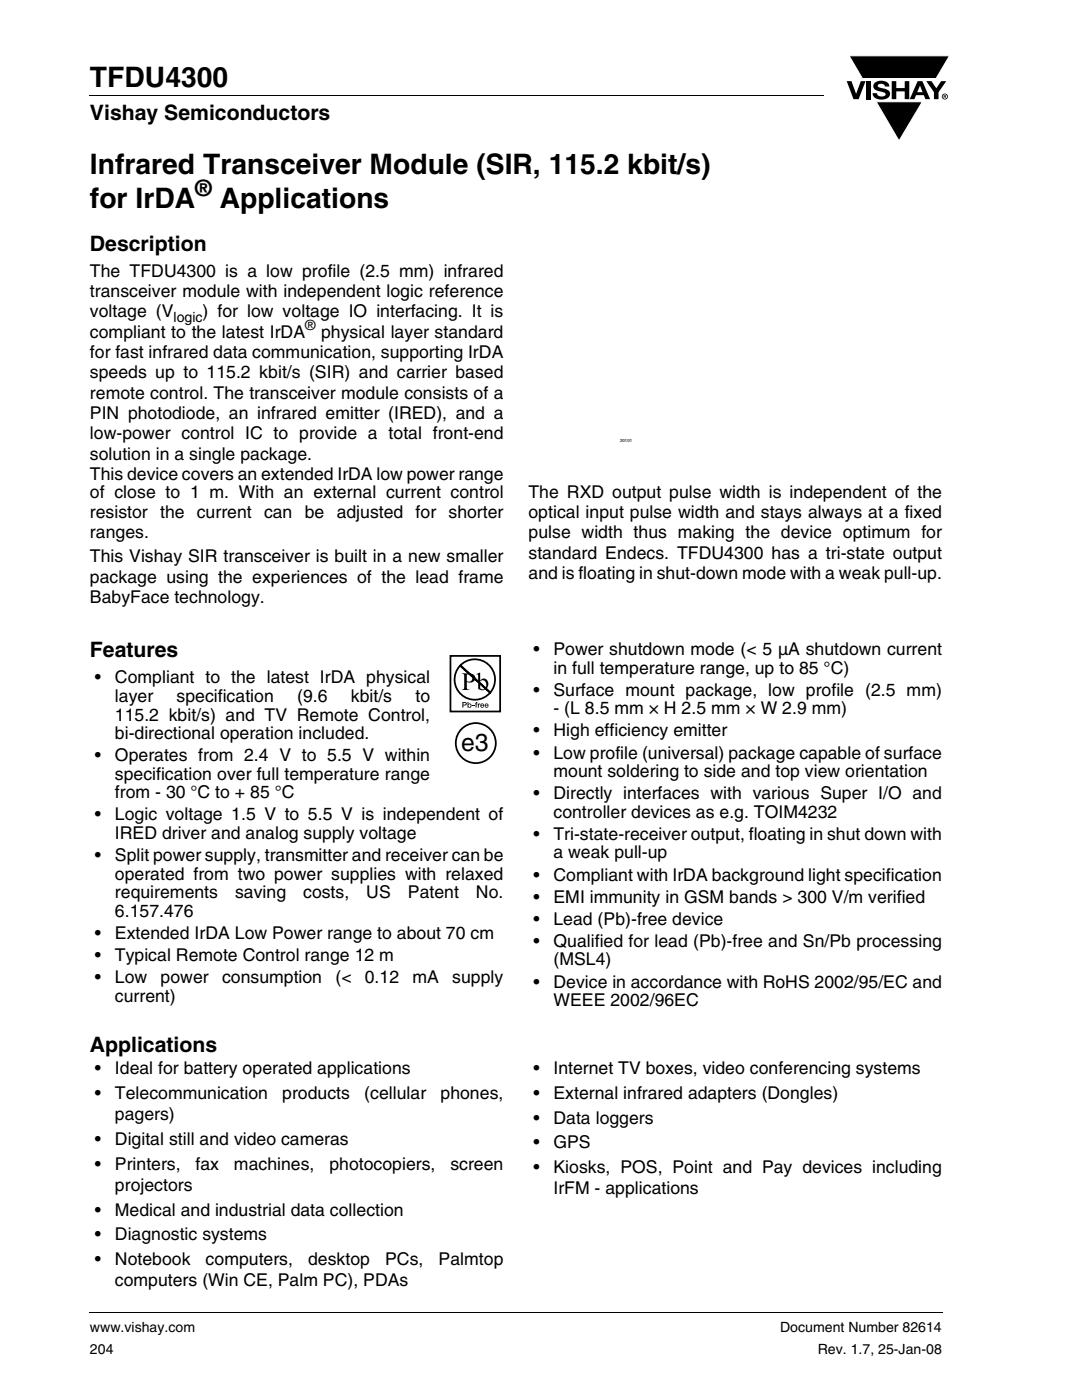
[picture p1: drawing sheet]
<svg xmlns="http://www.w3.org/2000/svg" width="216mm" height="279mm" viewBox="0 0 216 279" stroke-linecap="round" stroke-linejoin="round" font-family="sans-serif">
<defs><g id="words">
<g font-size="5.6">
<text x="17.9" y="17.4">TFDU4300</text>
<text x="17.9" y="34.8">Infrared Transceiver Module (SIR, 115.2 kbit/s)</text>
<text x="17.9" y="41.5">for IrDA</text>
<text x="43.8" y="41.5">Applications</text>
</g>
<text font-size="4.9" x="92" y="149.9">e3</text>
<text font-size="4.5" x="38.9" y="39.2">®</text>
<g font-size="4.2">
<text x="17.9" y="24">Vishay Semiconductors</text>
<text x="17.9" y="50">Description</text>
<text x="17.9" y="131.2">Features</text>
<text x="17.9" y="209.9">Applications</text>
</g>
<g font-size="3.5">
<text x="17.9" y="55.2">The TFDU4300 is a low profile (2.5 mm) infrared</text>
<text x="17.9" y="59.2">transceiver module with independent logic reference</text>
<text x="17.9" y="63.3">voltage (V</text>
<text x="40.4" y="63.3">) for low voltage IO interfacing. It is</text>
<text x="17.9" y="67.4">compliant to the latest IrDA</text>
<text x="17.9" y="71.4">for fast infrared data communication, supporting IrDA</text>
<text x="64.1" y="67.4">physical layer standard</text>
<text x="17.9" y="75.5">speeds up to 115.2 kbit/s (SIR) and carrier based</text>
<text x="17.9" y="79.5">remote control. The transceiver module consists of a</text>
<text x="17.9" y="83.6">PIN photodiode, an infrared emitter (IRED), and a</text>
<text x="17.9" y="87.7">low-power control IC to provide a total front-end</text>
<text x="17.9" y="91.7">solution in a single package.</text>
<text x="17.9" y="95.8">This device covers an extended IrDA low power range</text>
<text x="17.9" y="99.4">of close to 1 m. With an external current control</text>
<text x="105.5" y="99.4">The RXD output pulse width is independent of the</text>
<text x="17.9" y="103.4">resistor the current can</text>
<text x="17.9" y="107.5">ranges.</text>
<text x="60.8" y="103.4">be adjusted for shorter</text>
<text x="105.5" y="103.4">optical input pulse width and stays always at a fixed</text>
<text x="105.5" y="107.5">pulse width thus making the device optimum for</text>
<text x="17.9" y="112.2">This Vishay SIR transceiver is built in a new smaller</text>
<text x="105.5" y="111.5">standard Endecs. TFDU4300 has a tri-state output</text>
<text x="17.9" y="116.3">package using the experiences of the lead frame</text>
<text x="105.5" y="115.6">and is floating in shut-down mode with a weak pull-up.</text>
<text x="17.9" y="120.3">BabyFace technology.</text>
<text x="106.4" y="130.7">•</text>
<text x="110.4" y="130.7">Power shutdown mode (&lt; 5 µA shutdown current</text>
<text x="18.9" y="136.4">•</text>
<text x="22.9" y="136.4">Compliant to the latest IrDA physical</text>
<text x="110.4" y="134.4">in full temperature range, up to 85 °C)</text>
<text x="22.9" y="140.1">layer</text>
<text x="22.9" y="143.8">115.2 kbit/s) and TV Remote Control,</text>
<text x="35.2" y="140.1">specification</text>
<text x="59.3" y="140.1">(9.6</text>
<text x="70" y="140.1">kbit/s</text>
<text x="82.9" y="140.1">to</text>
<text x="106.4" y="138.9">•</text>
<text x="110.4" y="138.9">Surface mount package, low profile (2.5 mm)</text>
<text x="110.4" y="142.6">- (L 8.5 mm × H 2.5 mm × W 2.9 mm)</text>
<text x="22.9" y="147.5">bi-directional operation included.</text>
<text x="106.4" y="147">•</text>
<text x="110.4" y="147">High efficiency emitter</text>
<text x="18.9" y="151.9">•</text>
<text x="22.9" y="151.9">Operates from 2.4 V to 5.5 V within</text>
<text x="22.9" y="155.6">specification over full temperature range</text>
<text x="106.4" y="151.4">•</text>
<text x="110.4" y="151.4">Low profile (universal) package capable of surface</text>
<text x="110.4" y="155.1">mount soldering to side and top view orientation</text>
<text x="22.9" y="159.3">from - 30 °C to + 85 °C</text>
<text x="106.4" y="159.5">•</text>
<text x="110.4" y="159.5">Directly interfaces with various Super I/O and</text>
<text x="18.9" y="163.7">•</text>
<text x="22.9" y="163.7">Logic voltage 1.5 V to 5.5 V is independent of</text>
<text x="22.9" y="167.4">IRED driver and analog supply voltage</text>
<text x="106.4" y="167.6">•</text>
<text x="110.4" y="167.6">Tri-state-receiver output, floating in shut down with</text>
<text x="110.4" y="163.2">controller devices as e.g. TOIM4232</text>
<text x="18.9" y="171.9">•</text>
<text x="22.9" y="171.9">Split power supply, transmitter and receiver can be</text>
<text x="110.4" y="171.3">a weak pull-up</text>
<text x="22.9" y="175.6">operated from two power supplies with relaxed</text>
<text x="22.9" y="179.3">requirements</text>
<text x="46.9" y="179.3">saving</text>
<text x="60.5" y="179.3">costs,</text>
<text x="73.1" y="179.3">US</text>
<text x="81.4" y="179.3">Patent</text>
<text x="95" y="179.3">No.</text>
<text x="106.4" y="175.7">•</text>
<text x="110.4" y="175.7">Compliant with IrDA background light specification</text>
<text x="22.9" y="183">6.157.476</text>
<text x="106.4" y="180.1">•</text>
<text x="106.4" y="184.6">•</text>
<text x="110.4" y="180.1">EMI immunity in GSM bands &gt; 300 V/m verified</text>
<text x="110.4" y="184.6">Lead (Pb)-free device</text>
<text x="18.9" y="187.4">•</text>
<text x="18.9" y="191.8">•</text>
<text x="22.9" y="187.4">Extended IrDA Low Power range to about 70 cm</text>
<text x="22.9" y="191.8">Typical Remote Control range 12 m</text>
<text x="106.4" y="189">•</text>
<text x="110.4" y="189">Qualified for lead (Pb)-free and Sn/Pb processing</text>
<text x="18.9" y="196.2">•</text>
<text x="22.9" y="196.2">Low</text>
<text x="32" y="196.2">power</text>
<text x="44.3" y="196.2">consumption</text>
<text x="66.9" y="196.2">(&lt;</text>
<text x="72.8" y="196.2">0.12</text>
<text x="82.3" y="196.2">mA</text>
<text x="90.3" y="196.2">supply</text>
<text x="106.4" y="197.1">•</text>
<text x="110.4" y="192.7">(MSL4)</text>
<text x="110.4" y="197.1">Device in accordance with RoHS 2002/95/EC and</text>
<text x="22.9" y="199.9">current)</text>
<text x="110.4" y="200.8">WEEE 2002/96EC</text>
<text x="18.9" y="214.4">•</text>
<text x="22.9" y="214.4">Ideal for battery operated applications</text>
<text x="106.4" y="214.4">•</text>
<text x="110.4" y="214.4">Internet TV boxes, video conferencing systems</text>
<text x="18.9" y="219.3">•</text>
<text x="22.9" y="219.3">Telecommunication</text>
<text x="56.3" y="219.3">products</text>
<text x="72.7" y="219.3">(cellular</text>
<text x="87.9" y="219.3">phones,</text>
<text x="106.4" y="219.3">•</text>
<text x="110.4" y="219.3">External infrared adapters (Dongles)</text>
<text x="22.9" y="223.5">pagers)</text>
<text x="106.4" y="224.2">•</text>
<text x="110.4" y="224.2">Data loggers</text>
<text x="18.9" y="228.5">•</text>
<text x="18.9" y="233.4">•</text>
<text x="22.9" y="228.5">Digital still and video cameras</text>
<text x="22.9" y="233.4">Printers,</text>
<text x="39" y="233.4">fax</text>
<text x="46.7" y="233.4">machines,</text>
<text x="65.7" y="233.4">photocopiers,</text>
<text x="89.9" y="233.4">screen</text>
<text x="106.4" y="229.2">•</text>
<text x="110.4" y="229.2">GPS</text>
<text x="22.9" y="237.6">projectors</text>
<text x="106.4" y="234.1">•</text>
<text x="110.4" y="234.1">Kiosks, POS, Point and Pay devices including</text>
<text x="110.4" y="238.4">IrFM - applications</text>
<text x="18.9" y="242.6">•</text>
<text x="22.9" y="242.6">Medical and industrial data collection</text>
<text x="18.9" y="247.5">•</text>
<text x="22.9" y="247.5">Diagnostic systems</text>
<text x="18.9" y="252.5">•</text>
<text x="22.9" y="252.5">Notebook</text>
<text x="22.9" y="256.7">computers (Win CE, Palm PC), PDAs</text>
<text x="41" y="252.5">computers,</text>
<text x="61.5" y="252.5">desktop</text>
<text x="76.9" y="252.5">PCs,</text>
<text x="87.5" y="252.5">Palmtop</text>
</g>
<g font-size="2.8">
<text x="34.6" y="64.2">logic</text>
<text x="60.9" y="66">®</text>
<text x="17.9" y="265.9">www.vishay.com</text>
<text x="155.7" y="265.9">Document Number 82614</text>
<text x="17.9" y="270.1">204</text>
<text x="163.2" y="270.1">Rev. 1.7, 25-Jan-08</text>
</g>
<text font-size=".9" x="123.7" y="88.3">20101</text>
</g></defs>
<g fill="#000">
<path d="M17.9 18.9v.2zM169 16.2h.9l.9 2.5 1-2.5h.9l-1.4 3.6h-1zM169.4 11.1h20.1l-2.7 4.6h-14.7zM172.9 16.2h.9v3.6h-.9zM174.6 16.5a2.1 2.1 0 0 1 2.8 .3l.1 .5h-.9a.79 .79 0 0 0-.7-.6 .79 .79 0 0 0-.8 .4l.3 .3 1 .3a1.08 1.08 0 0 1 1.2 1 1.08 1.08 0 0 1-1.1 1.1 1.73 1.73 0 0 1-2.4-1.2h.9a.96 .96 0 0 0 .8 .7 .96 .96 0 0 0 .9-.5 1.31 1.31 0 0 0-1.2-.6 1.03 1.03 0 0 1-1.1-.5 1.03 1.03 0 0 1 .2-1.2zM177.9 16.2h.9v1.4h1.7v-1.4h.9v3.6h-.9v-1.6h-1.7v1.6h-.9zM184.8 16.2h1.1l.9 1.4 1-1.4h1l-1.5 2.2v1.4h-.9v-1.4zM174.8 20.3h9.2l-4.6 7.8zM17.9 261.9v.2z"/>
<path d="M183.6 17.1l-.6 1.3h1.1zM183.1 16.2h.9l1.6 3.6h-.9l-.4-.8h-1.5l-.3 .8h-1z"/>
<path d="M188.4 19v.2h.2v-.1zM188.3 18.9l.4 .1 .1 .1-.2 .2 .2 .3-.3-.3-.1 .3h-.1zM188.1 19.3a.46 .46 0 0 0 .9 0 .46 .46 0 0 0-.9 0zM187.9 19.3a.6 .6 0 0 1 1.2 0 .6 .6 0 0 1-1.2 0z"/>
</g>
<path d="M169.4 11.1h20.1l-2.7 4.6h-14.7zM174.8 20.3h9.2l-4.6 7.8z" fill="none" stroke="#fff" stroke-width=".2"/>
<path d="M17.9 19h146.4M17.9 262h170.1" fill="none" stroke="#000" stroke-width=".2"/>
<g fill="#fff">
<path d="M87.9 130.5h12.8v23h-12.8z"/>
<path d="M89.7 130.7h10.3v21.8h-10.3z"/>
</g>
<g fill="none" stroke="#000" stroke-width=".35">
<path d="M89.9 130.9h9.9v11.1h-9.9zM91.8 132.9a4 4 0 0 1 5.6-.3 4 4 0 0 1 .4 5.6l-5.9-5.4 5.9 5.5a4 4 0 0 1-5.7 .3 4 4 0 0 1-.3-5.7z"/>
<circle cx="94.9" cy="148.3" r="4"/>
</g>
<g fill="#000">
<path d="M94.2 140.7h.5v.2h-.5zM95 140.1h.3l-.2 .2 .1 .1v.1h-.1v.7h-.2v-.7h-.1zM95.3 140.4h.2v.2l.3-.2v.2h-.2l-.1 .6h-.2z"/>
<path d="M93.1 134.6v1.3a.75 .75 0 0 0 1.2-.6 .75 .75 0 0 0-1.2-.7zM92.2 134.4a2.81 2.81 0 0 1 2.4 .3 .97 .97 0 0 1 0 1.2 .97 .97 0 0 1-1.2 .3l-.3-.1v1.1l.1 .3 .4 .2h-1.4l.3-.1 .1-.4v-2.3v-.2z"/>
<path d="M95.8 136v1.3l.2 .2a.72 .72 0 0 0 .8-.1 .72 .72 0 0 0 .2-.7 .72 .72 0 0 0-.3-.8 .72 .72 0 0 0-.9 .1zM95 134.5l.8-.3v1.6a.89 .89 0 0 1 1.1-.3 .89 .89 0 0 1 .5 1 1.23 1.23 0 0 1-.6 1.1 1.23 1.23 0 0 1-1.4-.1v-2.7z"/>
<path d="M92.5 140.3v.3h.4v-.3zM92.3 140.1l.7 .1 .1 .2-.1 .3-.5 .1v.4h-.2z"/>
<path d="M93.4 140.8a.26 .26 0 0 0 .5 0 .26 .26 0 0 0-.5 0zM93.3 140.1h.2v.4a.38 .38 0 0 1 .5 .1 .38 .38 0 0 1 0 .5 .38 .38 0 0 1-.5 0l-.2 .1z"/>
<path d="M96.1 140.6l-.1 .1h.4l-.2-.2zM96 140.4l.4 .1 .2 .4h-.6l.1 .1h.5a.42 .42 0 0 1-.7 .1 .42 .42 0 0 1 .1-.7z"/>
<path d="M96.9 140.6v.1h.4l-.2-.2zM96.9 140.4l.4 .1 .2 .4h-.6v.1h.6a.42 .42 0 0 1-.7 .1 .42 .42 0 0 1 .1-.7z"/>
</g>
<use href="#words"/>
</svg>
